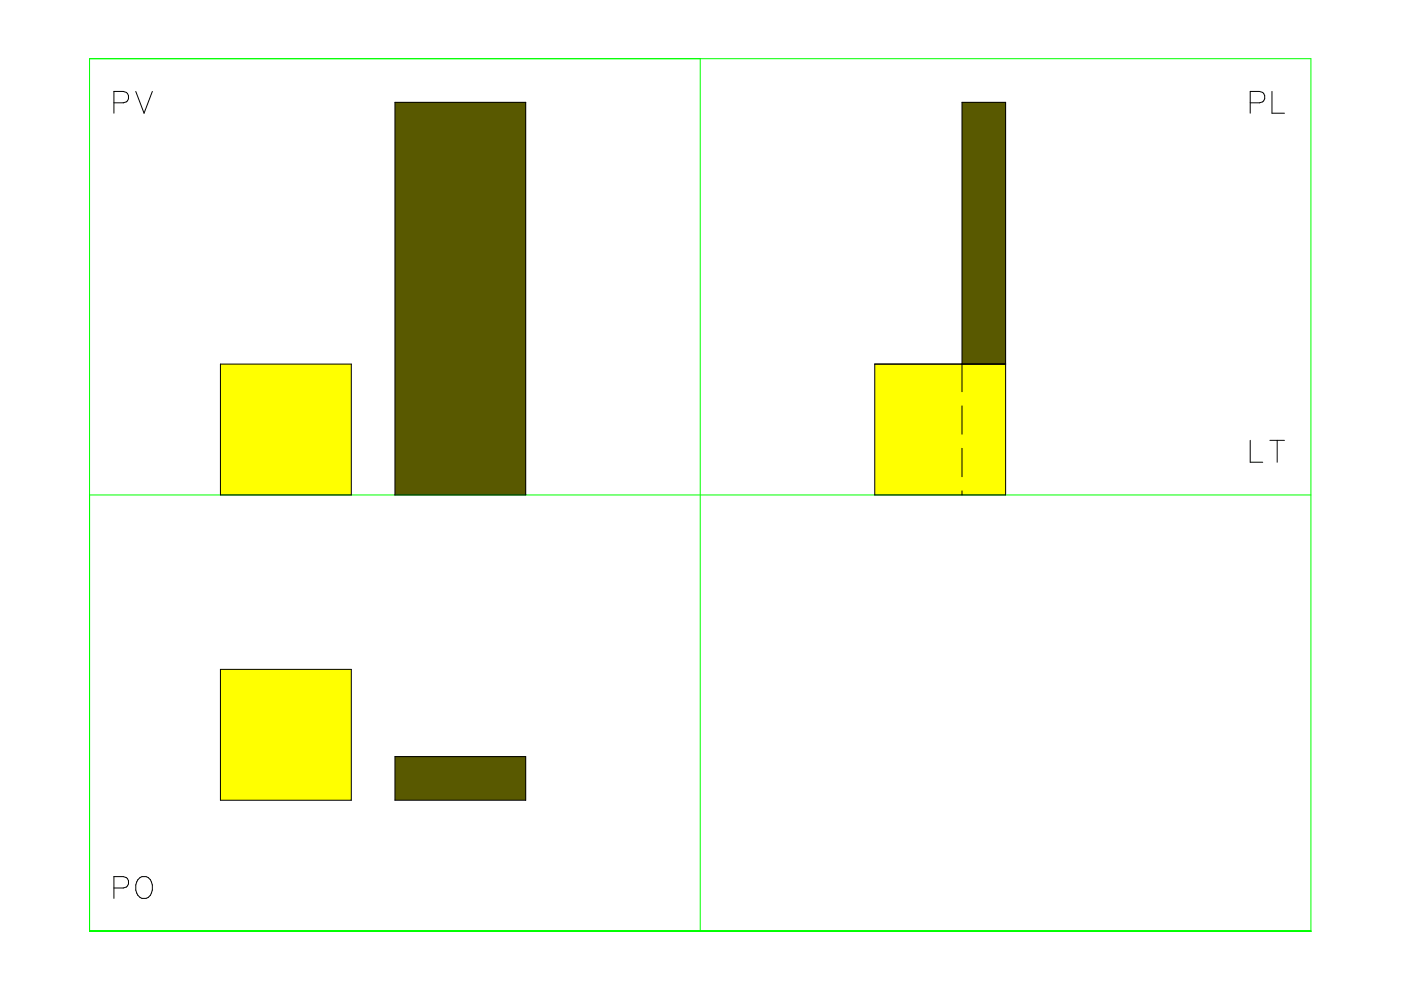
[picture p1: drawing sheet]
<svg xmlns="http://www.w3.org/2000/svg" width="297mm" height="210mm" viewBox="0 0 297 210" stroke-linecap="round" stroke-linejoin="round" font-family="sans-serif">
<path d="M204 21.7h9.2v55.5h-9.2z" fill-rule="evenodd" fill="#595900"/>
<g fill="#ff0">
<path d="M185.5 77.2h27.7v27.7h-27.7z" fill-rule="evenodd"/>
<path d="M46.7 141.9h27.8v27.8h-27.8z" fill-rule="evenodd"/>
<path d="M46.7 77.2h27.8v27.7h-27.8z" fill-rule="evenodd"/>
</g>
<g fill="#595900">
<path d="M83.7 160.4h27.8v9.3h-27.8z" fill-rule="evenodd"/>
<path d="M83.7 21.7h27.8v83.2h-27.8z" fill-rule="evenodd"/>
</g>
<path d="M19 12.4h258.9v185h-258.9zM148.5 12.4v185M19 104.9h258.9" fill="none" stroke="#0f0" stroke-width=".21"/>
<g fill="none" stroke="#000" stroke-width=".21">
<path d="M28.8 19.4l1.7 4.6 1.8-4.6M269.7 19.4v4.6h2.6M24.2 21.8h1.9l.7-.2a1.22 1.22 0 0 0 .4-1.3 1.22 1.22 0 0 0-1.1-.9h-1.9v4.6M83.7 21.7h27.8v83.2h-27.8zM265.1 21.8h1.9l.7-.2a1.23 1.23 0 0 0 .4-1.3 1.23 1.23 0 0 0-1.1-.9h-1.9v4.6M46.7 77.2h27.8v27.7h-27.8zM213.2 77.2h-27.7v27.7h27.7v-83.2h-9.2v61.4M204 86.1v6M204 95.1v6M265.1 93.4v4.6h2.6M269.2 93.4h3.1M270.8 93.4v4.6"/>
<path d="M204 104.1v.8M46.7 141.9h27.8v27.8h-27.8zM83.7 160.4h27.8v9.3h-27.8zM24.2 188.3h1.9a1.21 1.21 0 0 0 1.2-1.2 1.21 1.21 0 0 0-1.2-1.2h-1.9v4.6M29.2 186.5a1.59 1.59 0 0 1 1.6-.7 1.59 1.59 0 0 1 1.3 1.2 2.6 2.6 0 0 1-1.1 3.5 2.12 2.12 0 0 1-2.2-2.9z"/>
</g>
</svg>
